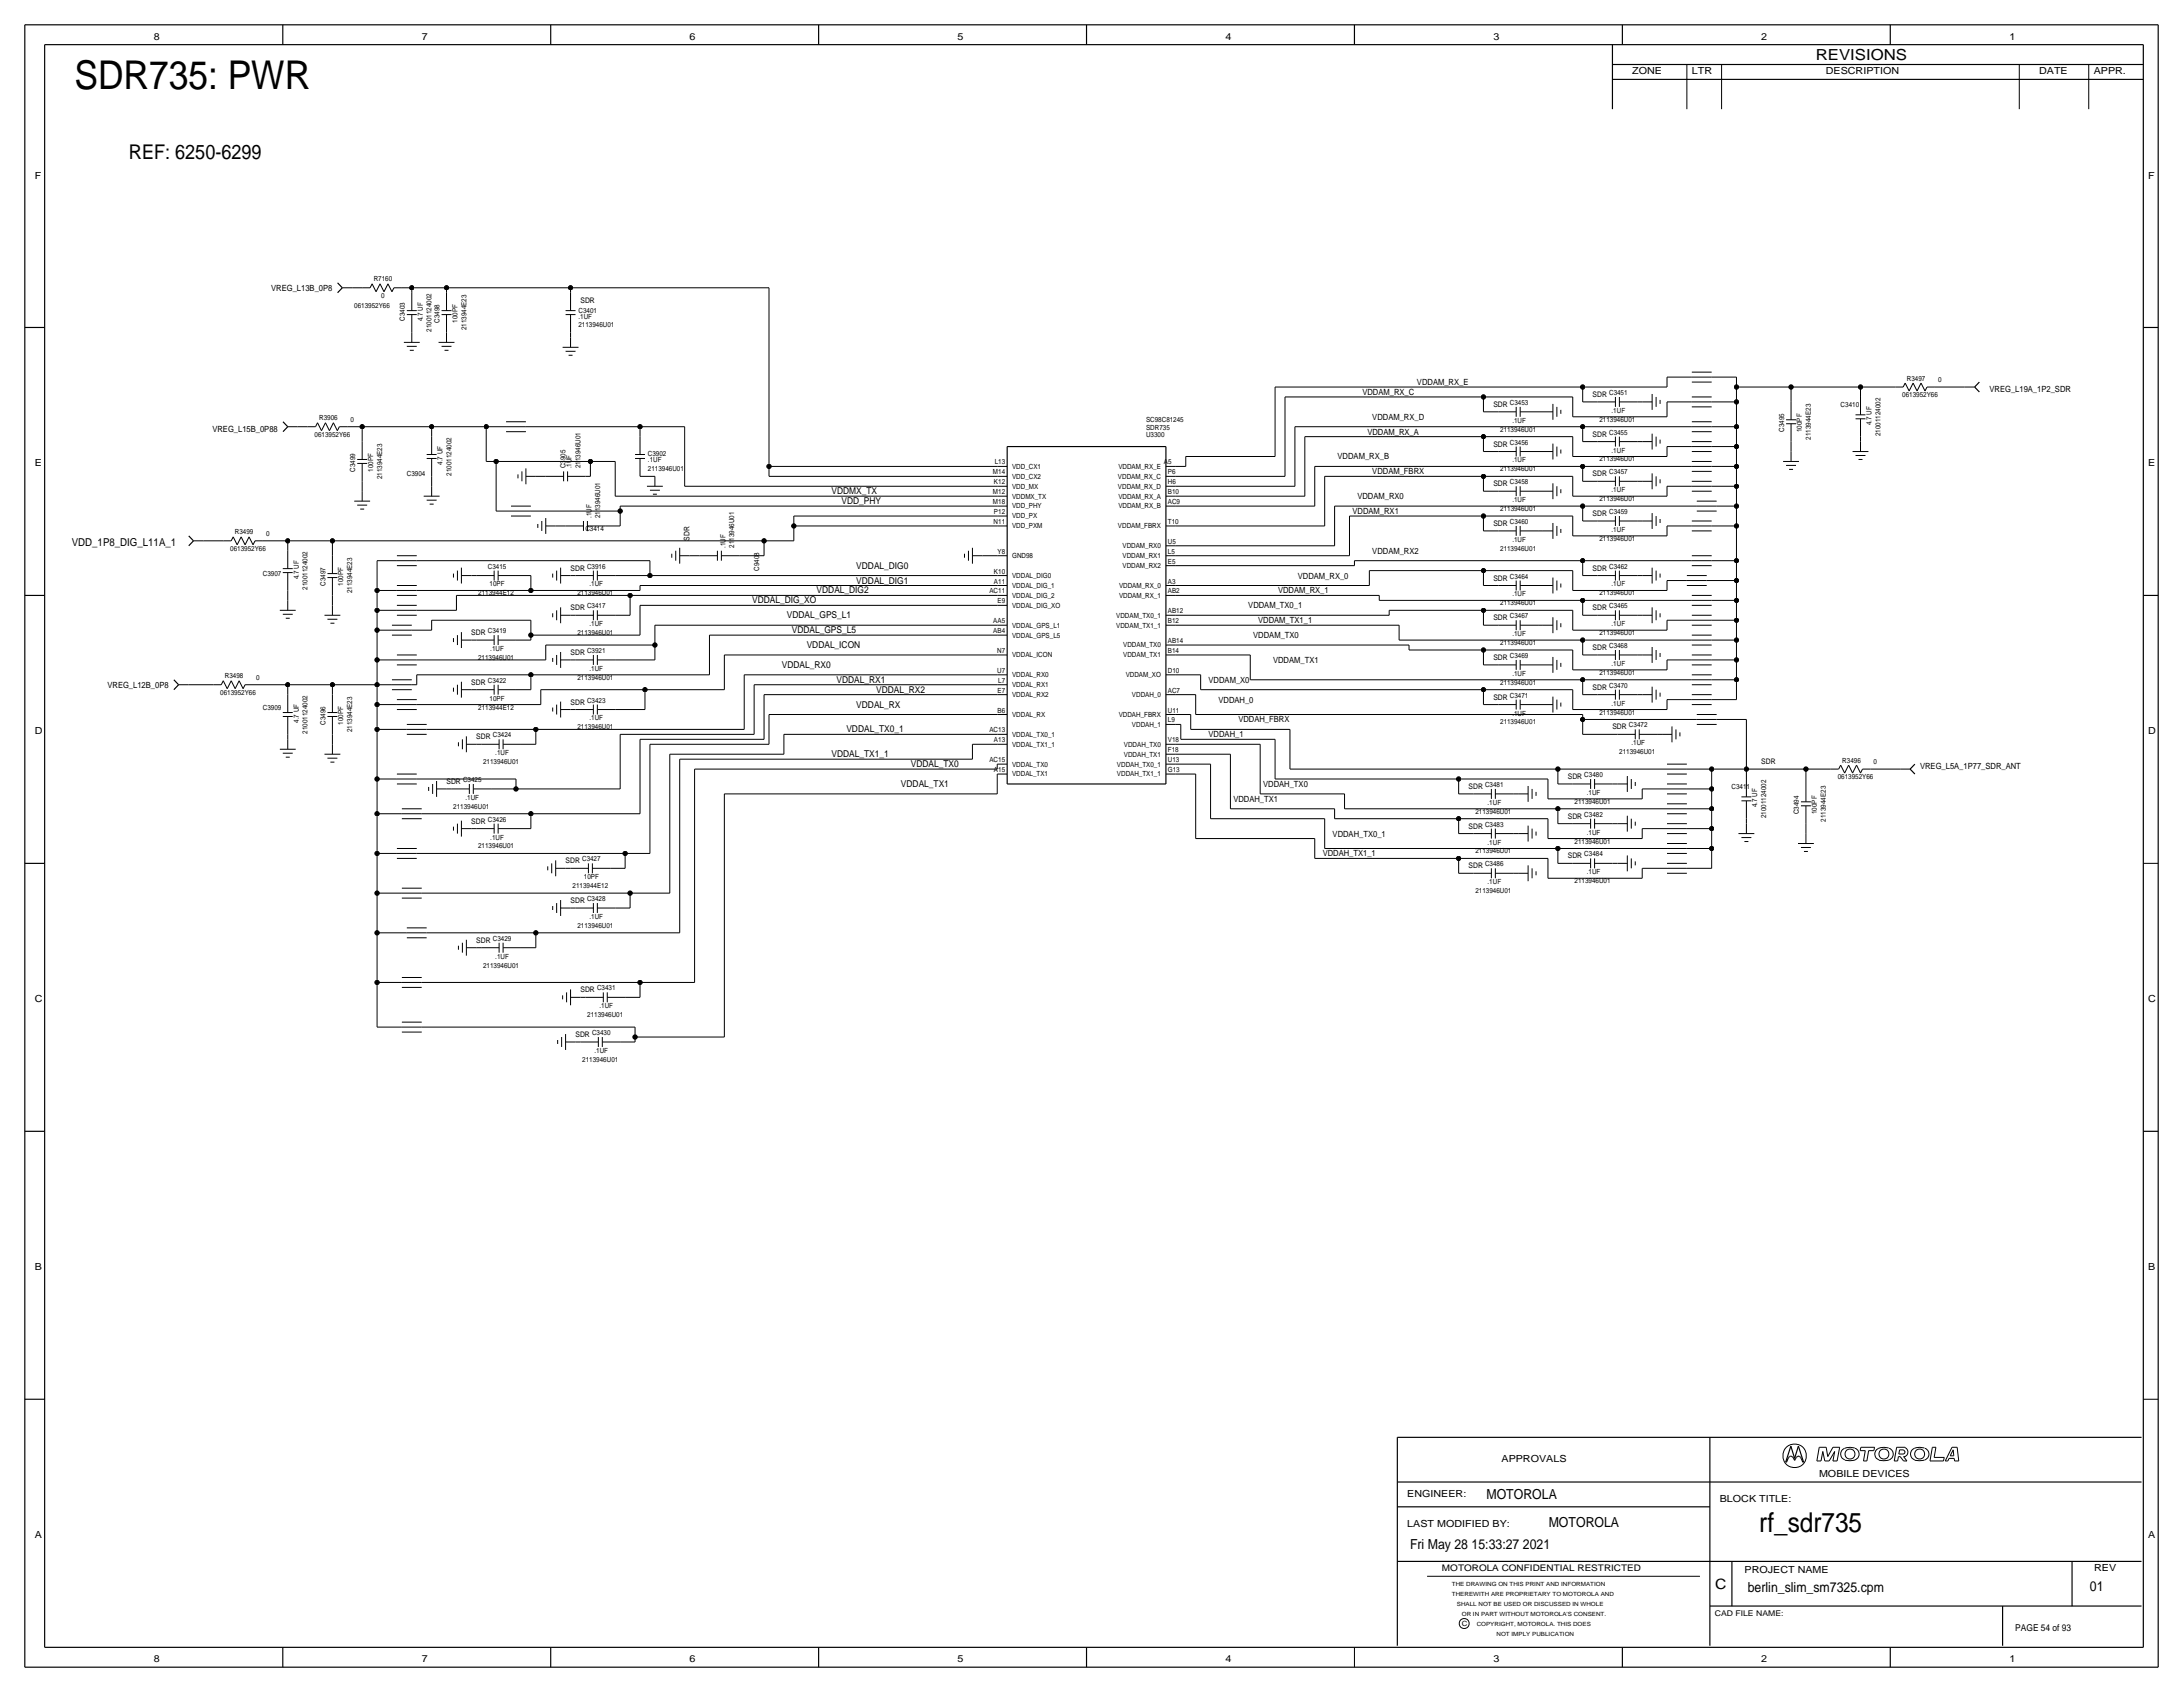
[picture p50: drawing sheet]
<svg xmlns="http://www.w3.org/2000/svg" width="559mm" height="433mm" viewBox="0 0 559 433" stroke-linecap="round" stroke-linejoin="round" font-family="sans-serif">
<defs><g id="words">
<text font-size="10.1" x="19" y="22.9">SDR735: PWR</text>
<text font-size="7" x="450.3" y="392">rf_sdr735</text>
<text font-size="5.2" x="33" y="40.6">REF: 6250-6299</text>
<text font-size="3.9" x="464.8" y="15.2">REVISIONS</text>
<text font-size="3.7" x="439.1" y="406.6">C</text>
<g font-size="3.5">
<text x="380.5" y="383.7">MOTOROLA</text>
<text x="396.4" y="390.8">MOTOROLA</text>
<text x="360.9" y="396.4">Fri May 28 15:33:27 2021</text>
<text x="447.4" y="407.5">berlin_slim_sm7325.cpm</text>
<text x="535" y="407.2">01</text>
</g>
<text font-size="2.8" x="18.4" y="139.7">VDD_1P8_DIG_L11A_1</text>
<g font-size="2.5">
<text x="39.4" y="10.2">8</text>
<text x="107.9" y="10.2">7</text>
<text x="176.5" y="10.2">6</text>
<text x="245.1" y="10.2">5</text>
<text x="313.7" y="10.2">4</text>
<text x="382.3" y="10.2">3</text>
<text x="450.9" y="10.2">2</text>
<text x="514.4" y="10.2">1</text>
<text x="417.8" y="19.1">ZONE</text>
<text x="433.1" y="19.1">LTR</text>
<text x="467.4" y="19.1">DESCRIPTION</text>
<text x="522" y="19.1">DATE</text>
<text x="535.9" y="19.1">APPR.</text>
<text x="8.9" y="45.7">F</text>
<text x="549.9" y="45.7">F</text>
<text x="8.9" y="119.4">E</text>
<text x="549.9" y="119.4">E</text>
<text x="8.9" y="188">D</text>
<text x="549.9" y="188">D</text>
<text x="8.9" y="256.5">C</text>
<text x="549.9" y="256.5">C</text>
<text x="8.9" y="325.1">B</text>
<text x="549.9" y="325.1">B</text>
<text x="384.4" y="374.2">APPROVALS</text>
<text x="360.2" y="383.1">ENGINEER:</text>
<text x="465.6" y="378.1">MOBILE DEVICES</text>
<text x="440.2" y="384.4">BLOCK TITLE:</text>
<text x="8.9" y="393.7">A</text>
<text x="360.2" y="390.8">LAST MODIFIED BY:</text>
<text x="549.9" y="393.7">A</text>
<text x="446.6" y="402.5">PROJECT NAME</text>
<text x="536" y="402.2">REV</text>
<text x="39.4" y="425.5">8</text>
<text x="108" y="425.5">7</text>
<text x="176.5" y="425.5">6</text>
<text x="245.1" y="425.5">5</text>
<text x="313.7" y="425.5">4</text>
<text x="382.3" y="425.5">3</text>
<text x="450.9" y="425.5">2</text>
<text x="514.4" y="425.5">1</text>
</g>
<g font-size="2.4">
<text x="212.9" y="126.5">VDDMX_TX</text>
<text x="215.4" y="129">VDD_PHY</text>
<text x="219.2" y="145.5">VDDAL_DIG0</text>
<text x="219.2" y="149.4">VDDAL_DIG1</text>
<text x="192.5" y="154.4">VDDAL_DIG_XO</text>
<text x="209" y="151.9">VDDAL_DIG2</text>
<text x="201.4" y="158.2">VDDAL_GPS_L1</text>
<text x="202.7" y="162.1">VDDAL_GPS_L5</text>
<text x="206.5" y="165.9">VDDAL_ICON</text>
<text x="200.2" y="170.9">VDDAL_RX0</text>
<text x="214.1" y="174.8">VDDAL_RX1</text>
<text x="224.3" y="177.3">VDDAL_RX2</text>
<text x="219.2" y="181.1">VDDAL_RX</text>
<text x="216.7" y="187.5">VDDAL_TX0_1</text>
<text x="212.9" y="193.8">VDDAL_TX1_1</text>
<text x="233.2" y="196.3">VDDAL_TX0</text>
<text x="230.6" y="201.4">VDDAL_TX1</text>
<text x="515.9" y="417.6">PAGE 54 of 93</text>
</g>
<text font-size="2.3" x="369.1" y="402.2">MOTOROLA CONFIDENTIAL RESTRICTED</text>
<g font-size="2.2">
<text x="69.4" y="74.4">VREG_L13B_0P8</text>
<text x="348.7" y="101.1">VDDAM_RX_C</text>
<text x="362.7" y="98.6">VDDAM_RX_E</text>
<text x="509.3" y="100.3">VREG_L19A_1P2_SDR</text>
<text x="351.3" y="107.4">VDDAM_RX_D</text>
<text x="54.4" y="110.5">VREG_L15B_0P88</text>
<text x="350" y="111.3">VDDAM_RX_A</text>
<text x="342.4" y="117.6">VDDAM_RX_B</text>
<text x="351.3" y="121.4">VDDAM_FBRX</text>
<text x="346.2" y="131.6">VDDAM_RX1</text>
<text x="347.5" y="127.8">VDDAM_RX0</text>
<text x="351.3" y="141.7">VDDAM_RX2</text>
<text x="332.2" y="148.1">VDDAM_RX_0</text>
<text x="319.5" y="155.7">VDDAM_TX0_1</text>
<text x="327.2" y="151.9">VDDAM_RX_1</text>
<text x="322.1" y="159.5">VDDAM_TX1_1</text>
<text x="320.8" y="163.3">VDDAM_TX0</text>
<text x="325.9" y="169.7">VDDAM_TX1</text>
<text x="27.5" y="176">VREG_L12B_0P8</text>
<text x="309.4" y="174.8">VDDAM_X0</text>
<text x="311.9" y="179.8">VDDAH_0</text>
<text x="317" y="184.9">VDDAH_FBRX</text>
<text x="309.4" y="188.7">VDDAH_1</text>
<text x="491.5" y="196.8">VREG_L5A_1P77_SDR_ANT</text>
<text x="323.3" y="201.4">VDDAH_TX0</text>
<text x="315.7" y="205.2">VDDAH_TX1</text>
<text x="341.1" y="214.1">VDDAH_TX0_1</text>
<text x="338.6" y="219.2">VDDAH_TX1_1</text>
</g>
<g font-size="2">
<text x="148.6" y="77.5">SDR</text>
<text x="407.7" y="101.6">SDR</text>
<text x="382.3" y="104.1">SDR</text>
<text x="407.7" y="111.8">SDR</text>
<text x="382.3" y="114.3">SDR</text>
<text x="382.3" y="124.5">SDR</text>
<text x="407.7" y="121.9">SDR</text>
<text x="382.3" y="134.6">SDR</text>
<text x="407.7" y="132.1">SDR</text>
<text x="176.5" y="138.4" transform="rotate(-90 176.5 138.4)">SDR</text>
<text x="146" y="146.1">SDR</text>
<text x="382.3" y="148.6">SDR</text>
<text x="407.7" y="146.1">SDR</text>
<text x="146" y="156.2">SDR</text>
<text x="382.3" y="158.8">SDR</text>
<text x="407.7" y="156.2">SDR</text>
<text x="120.6" y="162.6">SDR</text>
<text x="146" y="167.6">SDR</text>
<text x="407.7" y="166.4">SDR</text>
<text x="382.3" y="168.9">SDR</text>
<text x="120.6" y="175.3">SDR</text>
<text x="382.3" y="179.1">SDR</text>
<text x="407.7" y="176.5">SDR</text>
<text x="146" y="180.3">SDR</text>
<text x="121.9" y="189.2">SDR</text>
<text x="412.7" y="186.7">SDR</text>
<text x="450.8" y="195.6">SDR</text>
<text x="114.3" y="200.7">SDR</text>
<text x="375.9" y="201.9">SDR</text>
<text x="401.3" y="199.4">SDR</text>
<text x="401.3" y="209.6">SDR</text>
<text x="120.6" y="210.8">SDR</text>
<text x="375.9" y="212.1">SDR</text>
<text x="144.8" y="221">SDR</text>
<text x="401.3" y="219.7">SDR</text>
<text x="375.9" y="222.2">SDR</text>
<text x="146" y="231.1">SDR</text>
<text x="121.9" y="241.3">SDR</text>
<text x="148.6" y="254">SDR</text>
<text x="147.3" y="265.4">SDR</text>
<text x="439" y="413.6">CAD FILE NAME:</text>
</g>
<g font-size="1.8">
<text x="95.7" y="72">R7160</text>
<text x="97.6" y="76.3">0</text>
<text x="90.7" y="78.7">0613952Y66</text>
<text x="103.6" y="82.1" transform="rotate(-90 103.6 82.1)">C3403</text>
<text x="108.2" y="82.2" transform="rotate(-90 108.2 82.2)">4.7 UF</text>
<text x="112.5" y="82.6" transform="rotate(-90 112.5 82.6)">C3498</text>
<text x="117.1" y="82.6" transform="rotate(-90 117.1 82.6)">100PF</text>
<text x="148.1" y="83.8">2113946U01</text>
<text x="148.1" y="81.5">.1UF</text>
<text x="148.1" y="80">C3401</text>
<text x="110.5" y="84.9" transform="rotate(-90 110.5 84.9)">21001124002</text>
<text x="119.4" y="84.6" transform="rotate(-90 119.4 84.6)">2113944E23</text>
<text x="411.9" y="101.1">C3451</text>
<text x="486.9" y="101.6">0613952Y66</text>
<text x="488.1" y="97.4">R3497</text>
<text x="496.1" y="97.8">0</text>
<text x="81.7" y="107.6">R3906</text>
<text x="89.7" y="107.9">0</text>
<text x="386.5" y="103.6">C3453</text>
<text x="409.4" y="107.9">2113946U01</text>
<text x="412.5" y="105.7">.1UF</text>
<text x="471.2" y="104.1">C3410</text>
<text x="80.5" y="111.8">0613952Y66</text>
<text x="293.4" y="111.8">U3300</text>
<text x="293.4" y="108.1">SC98C81245</text>
<text x="293.4" y="109.9">SDR735</text>
<text x="384" y="110.5">2113946U01</text>
<text x="386.5" y="113.8">C3456</text>
<text x="387.1" y="108.2">.1UF</text>
<text x="411.9" y="111.3">C3455</text>
<text x="456.7" y="110.6" transform="rotate(-90 456.7 110.6)">C3495</text>
<text x="461.3" y="110.6" transform="rotate(-90 461.3 110.6)">100PF</text>
<text x="463.5" y="112.5" transform="rotate(-90 463.5 112.5)">2113944E23</text>
<text x="479" y="108.8" transform="rotate(-90 479 108.8)">4.7 UF</text>
<text x="481.3" y="111.6" transform="rotate(-90 481.3 111.6)">21001124002</text>
<text x="113.3" y="119" transform="rotate(-90 113.3 119)">4.7 UF</text>
<text x="144.8" y="119.9" transform="rotate(-90 144.8 119.9)">C3905</text>
<text x="146.3" y="119.9" transform="rotate(-90 146.3 119.9)">.1UF</text>
<text x="148.6" y="119.9" transform="rotate(-90 148.6 119.9)">2113946U01</text>
<text x="165.9" y="118.4">.1UF</text>
<text x="165.9" y="116.8">C3902</text>
<text x="254.6" y="118.9">L13</text>
<text x="259.1" y="120">VDD_CX1</text>
<text x="286.3" y="120">VDDAM_RX_E</text>
<text x="297.9" y="118.9">A5</text>
<text x="387.1" y="118.4">.1UF</text>
<text x="409.4" y="118.1">2113946U01</text>
<text x="412.5" y="115.8">.1UF</text>
<text x="90.9" y="120.7" transform="rotate(-90 90.9 120.7)">C3499</text>
<text x="95.5" y="120.7" transform="rotate(-90 95.5 120.7)">100PF</text>
<text x="97.8" y="122.7" transform="rotate(-90 97.8 122.7)">2113944E23</text>
<text x="104.1" y="121.9">C3904</text>
<text x="115.6" y="121.8" transform="rotate(-90 115.6 121.8)">21001124002</text>
<text x="165.9" y="120.6">2113946U01</text>
<text x="254.2" y="121.4">M14</text>
<text x="254.4" y="123.9">K12</text>
<text x="259.1" y="125.1">VDD_MX</text>
<text x="259.1" y="122.5">VDD_CX2</text>
<text x="286.2" y="125.1">VDDAM_RX_D</text>
<text x="286.2" y="122.5">VDDAM_RX_C</text>
<text x="299" y="124">H6</text>
<text x="299" y="121.4">P6</text>
<text x="384" y="120.7">2113946U01</text>
<text x="386.5" y="124">C3458</text>
<text x="411.9" y="121.4">C3457</text>
<text x="412.5" y="126">.1UF</text>
<text x="254.2" y="126.5">M12</text>
<text x="254.2" y="129">M18</text>
<text x="254.4" y="131.6">P12</text>
<text x="259.1" y="130.2">VDD_PHY</text>
<text x="259.1" y="127.6">VDDMX_TX</text>
<text x="286.3" y="130.2">VDDAM_RX_B</text>
<text x="286.3" y="127.6">VDDAM_RX_A</text>
<text x="299" y="129">AC9</text>
<text x="299" y="126.5">B10</text>
<text x="384" y="130.8">2113946U01</text>
<text x="387.1" y="128.5">.1UF</text>
<text x="409.4" y="128.3">2113946U01</text>
<text x="411.9" y="131.6">C3459</text>
<text x="60.1" y="136.8">R3499</text>
<text x="68.1" y="137.2">0</text>
<text x="149.9" y="135.9">C3414</text>
<text x="151.4" y="132.6" transform="rotate(-90 151.4 132.6)">.1UF</text>
<text x="153.7" y="132.6" transform="rotate(-90 153.7 132.6)">2113946U01</text>
<text x="254.3" y="134.1">N11</text>
<text x="259.1" y="135.2">VDD_PXM</text>
<text x="259.1" y="132.7">VDD_PX</text>
<text x="286.2" y="135.2">VDDAM_FBRX</text>
<text x="299" y="134.1">T10</text>
<text x="386.5" y="134.1">C3460</text>
<text x="412.5" y="136.1">.1UF</text>
<text x="58.9" y="141">0613952Y66</text>
<text x="185.7" y="140.2" transform="rotate(-90 185.7 140.2)">.1UF</text>
<text x="188" y="140.2" transform="rotate(-90 188 140.2)">2113946U01</text>
<text x="255.3" y="141.7">Y8</text>
<text x="259.1" y="142.9">GND98</text>
<text x="287.3" y="140.3">VDDAM_RX0</text>
<text x="287.3" y="142.9">VDDAM_RX1</text>
<text x="299" y="141.7">L5</text>
<text x="299" y="139.2">U5</text>
<text x="384" y="141">2113946U01</text>
<text x="387.1" y="138.7">.1UF</text>
<text x="409.4" y="138.4">2113946U01</text>
<text x="67.3" y="147.3">C3907</text>
<text x="76.5" y="148.2" transform="rotate(-90 76.5 148.2)">4.7 UF</text>
<text x="83.3" y="149.9" transform="rotate(-90 83.3 149.9)">C3497</text>
<text x="87.9" y="149.9" transform="rotate(-90 87.9 149.9)">100PF</text>
<text x="124.9" y="145.5">C3415</text>
<text x="150.3" y="145.5">C3916</text>
<text x="194.3" y="146" transform="rotate(-90 194.3 146)">C9408</text>
<text x="254.4" y="149.3">A11</text>
<text x="254.4" y="146.8">K10</text>
<text x="259.1" y="147.9">VDDAL_DIG0</text>
<text x="287.3" y="145.4">VDDAM_RX2</text>
<text x="299" y="149.4">A3</text>
<text x="299" y="144.3">E5</text>
<text x="386.5" y="148.1">C3464</text>
<text x="411.9" y="145.5">C3462</text>
<text x="78.7" y="151" transform="rotate(-90 78.7 151)">21001124002</text>
<text x="90.2" y="151.9" transform="rotate(-90 90.2 151.9)">2113944E23</text>
<text x="122.4" y="152.4">2113944E12</text>
<text x="125.3" y="150.1">10PF</text>
<text x="147.8" y="152.4">2113946U01</text>
<text x="150.3" y="155.7">C3417</text>
<text x="150.9" y="150.1">.1UF</text>
<text x="253.3" y="151.9">AC11</text>
<text x="255.3" y="154.4">E9</text>
<text x="259.1" y="150.5">VDDAL_DIG_1</text>
<text x="259.1" y="153">VDDAL_DIG_2</text>
<text x="259.1" y="155.6">VDDAL_DIG_XO</text>
<text x="286.4" y="153">VDDAM_RX_1</text>
<text x="286.4" y="150.5">VDDAM_RX_0</text>
<text x="299" y="151.9">AB2</text>
<text x="384" y="154.9">2113946U01</text>
<text x="387.1" y="152.7">.1UF</text>
<text x="409.4" y="152.4">2113946U01</text>
<text x="411.9" y="155.7">C3465</text>
<text x="412.5" y="150.1">.1UF</text>
<text x="150.9" y="160.3">.1UF</text>
<text x="254.3" y="159.5">AA5</text>
<text x="259.1" y="160.6">VDDAL_GPS_L1</text>
<text x="285.7" y="160.6">VDDAM_TX1_1</text>
<text x="285.7" y="158.1">VDDAM_TX0_1</text>
<text x="299" y="159.5">B12</text>
<text x="299" y="157">AB12</text>
<text x="386.5" y="158.2">C3467</text>
<text x="412.5" y="160.3">.1UF</text>
<text x="124.9" y="162.1">C3419</text>
<text x="125.5" y="166.6">.1UF</text>
<text x="147.8" y="162.6">2113946U01</text>
<text x="150.3" y="167.1">C3921</text>
<text x="254.3" y="162.1">AB4</text>
<text x="255.2" y="167.1">N7</text>
<text x="259.1" y="163.2">VDDAL_GPS_L5</text>
<text x="287.5" y="165.7">VDDAM_TX0</text>
<text x="299" y="167.1">B14</text>
<text x="299" y="164.6">AB14</text>
<text x="384" y="165.1">2113946U01</text>
<text x="387.1" y="162.8">.1UF</text>
<text x="409.4" y="162.6">2113946U01</text>
<text x="411.9" y="165.9">C3468</text>
<text x="57.6" y="173.6">R3498</text>
<text x="65.6" y="174">0</text>
<text x="122.4" y="168.9">2113946U01</text>
<text x="147.8" y="174">2113946U01</text>
<text x="150.9" y="171.7">.1UF</text>
<text x="255.2" y="172.2">U7</text>
<text x="259.1" y="168.3">VDDAL_ICON</text>
<text x="259.1" y="173.3">VDDAL_RX0</text>
<text x="287.5" y="168.2">VDDAM_TX1</text>
<text x="288.1" y="173.3">VDDAM_XO</text>
<text x="299" y="172.2">D10</text>
<text x="386.5" y="168.4">C3469</text>
<text x="387.1" y="173">.1UF</text>
<text x="409.4" y="172.7">2113946U01</text>
<text x="412.5" y="170.4">.1UF</text>
<text x="56.4" y="177.8">0613952Y66</text>
<text x="124.9" y="174.8">C3422</text>
<text x="125.3" y="179.3">10PF</text>
<text x="150.3" y="179.8">C3423</text>
<text x="255.3" y="177.3">E7</text>
<text x="255.5" y="174.7">L7</text>
<text x="259.1" y="178.4">VDDAL_RX2</text>
<text x="259.1" y="175.9">VDDAL_RX1</text>
<text x="289.8" y="178.4">VDDAH_0</text>
<text x="299" y="177.3">AC7</text>
<text x="384" y="175.3">2113946U01</text>
<text x="386.5" y="178.6">C3471</text>
<text x="411.9" y="176">C3470</text>
<text x="67.3" y="181.6">C3909</text>
<text x="76.5" y="185" transform="rotate(-90 76.5 185)">4.7 UF</text>
<text x="83.3" y="185.5" transform="rotate(-90 83.3 185.5)">C3496</text>
<text x="87.9" y="185.5" transform="rotate(-90 87.9 185.5)">100PF</text>
<text x="122.4" y="181.6">2113944E12</text>
<text x="150.9" y="184.4">.1UF</text>
<text x="255.3" y="182.4">B6</text>
<text x="259.1" y="183.5">VDDAL_RX</text>
<text x="286.4" y="183.5">VDDAH_FBRX</text>
<text x="299" y="182.4">U11</text>
<text x="299" y="184.9">L9</text>
<text x="384" y="185.4">2113946U01</text>
<text x="387.1" y="183.1">.1UF</text>
<text x="409.4" y="182.9">2113946U01</text>
<text x="412.5" y="180.6">.1UF</text>
<text x="78.7" y="187.8" transform="rotate(-90 78.7 187.8)">21001124002</text>
<text x="90.2" y="187.4" transform="rotate(-90 90.2 187.4)">2113944E23</text>
<text x="126.2" y="188.7">C3424</text>
<text x="147.8" y="186.7">2113946U01</text>
<text x="253.3" y="187.5">AC13</text>
<text x="254.4" y="190">A13</text>
<text x="259.1" y="191.1">VDDAL_TX1_1</text>
<text x="259.1" y="188.6">VDDAL_TX0_1</text>
<text x="287.7" y="191.1">VDDAH_TX0</text>
<text x="289.8" y="186">VDDAH_1</text>
<text x="299" y="190">V18</text>
<text x="417" y="186.2">C3472</text>
<text x="417.6" y="190.8">.1UF</text>
<text x="123.7" y="195.6">2113946U01</text>
<text x="126.8" y="193.3">.1UF</text>
<text x="253.3" y="195.1">AC15</text>
<text x="254.4" y="197.6">A15</text>
<text x="259.1" y="196.2">VDDAL_TX0</text>
<text x="285.9" y="196.2">VDDAH_TX0_1</text>
<text x="287.7" y="193.6">VDDAH_TX1</text>
<text x="299" y="197.6">G13</text>
<text x="299" y="192.5">F18</text>
<text x="299" y="195.1">U13</text>
<text x="414.5" y="193">2113946U01</text>
<text x="471.6" y="195.2">R3496</text>
<text x="479.6" y="195.6">0</text>
<text x="118.5" y="200.2">C3425</text>
<text x="259.1" y="198.7">VDDAL_TX1</text>
<text x="285.9" y="198.7">VDDAH_TX1_1</text>
<text x="380.2" y="201.4">C3481</text>
<text x="405.6" y="198.9">C3480</text>
<text x="406.2" y="203.5">.1UF</text>
<text x="443.2" y="201.9">C3411</text>
<text x="470.4" y="199.4">0613952Y66</text>
<text x="116" y="207">2113946U01</text>
<text x="119.2" y="204.7">.1UF</text>
<text x="377.7" y="208.3">2113946U01</text>
<text x="380.8" y="206">.1UF</text>
<text x="403.1" y="205.7">2113946U01</text>
<text x="405.6" y="209">C3482</text>
<text x="449.8" y="206.6" transform="rotate(-90 449.8 206.6)">4.7 UF</text>
<text x="452.1" y="209.4" transform="rotate(-90 452.1 209.4)">21001124002</text>
<text x="460.5" y="208.4" transform="rotate(-90 460.5 208.4)">C3494</text>
<text x="465.1" y="208.4" transform="rotate(-90 465.1 208.4)">100PF</text>
<text x="124.9" y="210.3">C3426</text>
<text x="125.5" y="214.9">.1UF</text>
<text x="380.2" y="211.6">C3483</text>
<text x="403.1" y="215.9">2113946U01</text>
<text x="406.2" y="213.6">.1UF</text>
<text x="467.4" y="210.3" transform="rotate(-90 467.4 210.3)">2113944E23</text>
<text x="122.4" y="217.2">2113946U01</text>
<text x="149" y="220.5">C3427</text>
<text x="377.7" y="218.4">2113946U01</text>
<text x="380.2" y="221.7">C3486</text>
<text x="380.8" y="216.2">.1UF</text>
<text x="405.6" y="219.2">C3484</text>
<text x="146.6" y="227.3">2113944E12</text>
<text x="149.5" y="225">10PF</text>
<text x="380.8" y="226.3">.1UF</text>
<text x="403.1" y="226.1">2113946U01</text>
<text x="406.2" y="223.8">.1UF</text>
<text x="150.3" y="230.6">C3428</text>
<text x="377.7" y="228.6">2113946U01</text>
<text x="147.8" y="237.5">2113946U01</text>
<text x="150.9" y="235.2">.1UF</text>
<text x="126.2" y="240.8">C3429</text>
<text x="126.8" y="245.4">.1UF</text>
<text x="123.7" y="247.7">2113946U01</text>
<text x="152.8" y="253.5">C3431</text>
<text x="150.3" y="260.4">2113946U01</text>
<text x="153.5" y="258.1">.1UF</text>
<text x="151.6" y="264.9">C3430</text>
<text x="152.2" y="269.5">.1UF</text>
<text x="149.1" y="271.8">2113946U01</text>
<text x="374.2" y="416.2">C</text>
</g>
<g font-size="1.5">
<text x="371.7" y="406">THE DRAWING ON THIS PRINT AND INFORMATION</text>
<text x="371.7" y="408.5">THEREWITH ARE PROPRIETARY TO MOTOROLA AND</text>
<text x="372.9" y="411.1">SHALL NOT BE USED OR DISCUSSED IN WHOLE</text>
<text x="374.2" y="413.6">OR IN PART WITHOUT MOTOROLA'S CONSENT.</text>
<text x="378" y="416.2">COPYRIGHT, MOTOROLA. THIS DOES</text>
<text x="383.1" y="418.7">NOT IMPLY PUBLICATION</text>
</g>
</g></defs>
<g fill="none" stroke="#000" stroke-width=".26">
<path d="M431.8 16.5v11.4zM440.7 16.5v11.4zM516.9 16.5v11.4zM534.7 16.5v11.4zM87.6 73.7h2.6zM90.2 73.7h2.5zM92.7 73.7h2zM95.2 72.6l-.5 1.1zM95.3 72.6l1 2.1zM97.3 72.6l-1 2.1zM97.3 72.6l1 2.1zM99.3 72.6l1 2.1z"/>
<path d="M99.3 72.6l-1 2.1zM100.8 73.7l-.5 1zM100.8 73.7h2.1zM102.9 73.7h2.5zM104.1 79.5h2.6zM105.4 73.7v1.2zM105.4 74.9v4.6zM105.4 73.7h8.9zM113 79.5h2.6zM114.3 73.7h31.7zM114.3 73.7v1.2zM114.3 74.9v4.6z"/>
<path d="M144.8 79.5h2.5zM146 73.7v1.2zM146 74.9v4.6zM146.1 73.7h50.7zM196.8 73.7v45.7zM103.4 87.6h4zM104.1 88.6h2.6zM104.1 80.5h2.6zM104.9 89.7h1zM105.4 80.5v4.6zM105.4 85.1v2.5zM112.3 87.6h4z"/>
<path d="M113 88.6h2.6zM113 80.5h2.6zM113.8 89.7h1zM114.3 85.1v2.5zM114.3 80.5v4.6zM144 88.9h4.1zM144.8 80.5h2.5zM144.8 89.9h2.5zM145.5 90.9h1.1zM146 85.1v1.3zM146 80.5v4.6zM146 86.4v2.5z"/>
<path d="M326.4 99.1v17.7zM326.4 99.1h78.7zM405.1 99.1h21.6zM405.1 99.1v3.8zM426.7 96.5h6.4zM426.7 96.5v2.6zM433.1 96.5h5zM433.1 95.2h5zM433.1 97.8h5zM438.1 96.5h6.4zM444.5 99.1h14zM444.5 96.5v2.6z"/>
<path d="M444.5 99.1v3.8zM458.5 99.1v3.8zM458.5 99.1h17.7zM476.2 99.1h8.9zM476.2 99.1v2.5zM485.1 99.1h2.1zM487.7 98l-.5 1.1zM487.7 98l1 2.1zM489.7 98l-1 2.1zM489.7 98l1 2.1zM491.7 98l-1 2.1zM491.7 98l1.1 2.1z"/>
<path d="M493.3 99.1h2zM493.3 99.1l-.5 1zM495.3 99.1h7.6zM502.9 99.1h2.6zM73.7 109.2h2.5zM76.2 109.2h2.5zM78.7 109.2h2.1zM81.3 108.2l-.5 1zM81.3 108.2l1 2zM83.3 108.2l-1 2zM83.3 108.2l1 2zM85.3 108.2l-1 2z"/>
<path d="M85.3 108.2l1.1 2zM86.9 109.2l-.5 1zM86.9 109.2h2zM88.9 109.2h3.8zM91.4 118.6h2.6zM91.4 117.6h2.6zM92.7 109.2h17.8zM92.7 109.2v3.8zM92.7 113v4.6zM92.7 118.6v4.6zM109.2 116.3h2.6zM109.2 117.3h2.6z"/>
<path d="M110.5 109.2h14zM110.5 109.2v2.6zM110.5 117.3v4.6zM110.5 111.8v4.5zM124.5 118.1h2.5zM124.5 109.2v8.9zM124.5 109.2h5zM127 118.1h24.1zM127 118.1v12.7zM129.5 109.2h5.1zM129.5 107.9h5.1zM129.5 110.5h5.1z"/>
<path d="M134.6 109.2h29.2zM134.6 119.9v4.1zM151.1 118.1h6.4zM151.1 118.1v3.8zM157.5 118.1v8.9zM162.6 117.3h2.5zM162.6 116.3h2.5zM163.8 109.2h11.5zM163.8 109.2v2.6zM163.8 117.3v4.6zM163.8 111.8v4.5zM175.3 109.2v15.3z"/>
<path d="M196.8 119.4h58.5zM196.8 119.4v2.5zM255.3 119.4h2.5zM298.5 119.4h2.5zM301 119.4h2.5zM303.5 116.8h22.9zM303.5 116.8v2.6zM328.9 101.6h50.8zM328.9 101.6v20.3zM331.5 109.2h73.6zM331.5 109.2v15.3zM334 111.8h45.7z"/>
<path d="M334 111.8v15.2zM336.5 119.4h68.6zM336.5 119.4v10.1zM379.7 105.4h3.8zM379.7 115.6h3.8zM379.7 101.6h22.9zM379.7 101.6v3.8zM379.7 111.8h22.9zM379.7 111.8v3.8zM383.5 105.4h4.6zM383.5 115.6h4.6zM388.1 104.1v2.6z"/>
<path d="M388.1 114.3v2.5zM389.1 105.4h4.6zM389.1 104.1v2.6zM389.1 115.6h4.6zM389.1 114.3v2.5zM393.7 105.4h1.3zM393.7 115.6h1.3zM395 115.6h2.5zM395 105.4h2.5zM397.5 113.5v4.1zM397.5 103.4v4zM398.5 114.3v2.5z"/>
<path d="M398.5 104.1v2.6zM399.5 115.1v1zM399.5 104.9v1zM402.6 106.7h24.1zM402.6 101.6v5.1zM402.6 116.8h24.1zM402.6 111.8v5zM405.1 102.9h3.8zM405.1 113h3.8zM405.1 119.4h28zM405.1 119.4v3.8zM405.1 109.2h28z"/>
<path d="M405.1 109.2v3.8zM408.9 113h4.6zM408.9 102.9h4.6zM413.5 111.8v2.5zM413.5 101.6v2.5zM414.5 113h4.6zM414.5 111.8v2.5zM414.5 102.9h4.6zM414.5 101.6v2.5zM419.1 102.9h1.3zM419.1 113h1.3zM420.4 113h2.5z"/>
<path d="M420.4 102.9h2.5zM422.9 111v4.1zM422.9 100.8v4.1zM423.9 111.8v2.5zM423.9 101.6v2.5zM424.9 112.5v1zM424.9 102.4v1zM426.7 102.9h6.4zM426.7 102.9v3.8zM426.7 114.3h6.4zM426.7 114.3v2.5zM433.1 109.2h5z"/>
<path d="M433.1 107.9h5zM433.1 110.5h5zM433.1 102.9h5zM433.1 101.6h5zM433.1 104.1h5zM433.1 119.4h5zM433.1 118.1h5zM433.1 114.3h5zM433.1 113h5zM433.1 115.6h5zM438.1 102.9h6.4zM438.1 109.2h6.4z"/>
<path d="M438.1 114.3h6.4zM438.1 119.4h6.4zM444.5 102.9v6.3zM444.5 109.2v5.1zM444.5 114.3v5.1zM444.5 119.4v5.1zM456.4 118.1h4.1zM457.2 119.1h2.5zM457.2 108.5h2.5zM457.2 107.4h2.5zM458.5 113v2.6zM458.5 115.6v2.5z"/>
<path d="M458.5 102.9v4.5zM458.5 108.5v4.5zM474.2 115.6h4.1zM475 106.2h2.5zM475 116.6h2.5zM475 107.2h2.5zM475.7 117.6h1.1zM476.2 111.8v1.2zM476.2 107.2v4.6zM476.2 101.6v4.6zM476.2 113v2.6zM49.5 138.4h2.6z"/>
<path d="M52.1 138.4h5.1zM57.1 138.4h2.1zM59.7 137.4l-.5 1zM59.7 137.4l1 2zM61.7 137.4l-1 2zM61.7 137.4l1 2zM63.8 137.4l-1.1 2zM63.8 137.4l1 2zM65.3 138.4h2zM65.3 138.4l-.5 1zM67.3 138.4h6.4zM73.7 138.4h11.4z"/>
<path d="M73.7 138.4v2.6zM85.1 138.4h110.5zM85.1 138.4v3.8zM90.7 128.3h4zM91.4 129.3h2.6zM92.2 130.3h1zM92.7 123.2v2.5zM92.7 125.7v2.6zM108.5 127h4zM109.2 128h2.6zM110 129h1zM110.5 121.9v2.6z"/>
<path d="M110.5 124.5v2.5zM127 130.8h3.8zM130.8 130.8h5.1zM130.8 129.5h5.1zM130.8 132.1h5.1zM132.6 121.4v1zM133.6 120.7v2.5zM134.6 121.9h2.6zM135.9 130.8h22.8zM137.2 121.9h2.5zM137.7 134.1v1zM138.7 133.4v2.5z"/>
<path d="M139.7 121.9h4.6zM139.7 134.6h2.5zM139.7 132.6v4.1zM142.2 134.6h2.6zM144.3 120.7v2.5zM144.8 134.6h4.6zM145.3 121.9h4.6zM145.3 120.6v2.6zM149.4 133.4v2.5zM149.9 121.9h1.2zM150.4 133.3v2.6zM150.4 134.6h4.5z"/>
<path d="M154.9 134.6h3.9zM157.5 127h97.8zM158.7 130.8v3.8zM158.7 129.5v1.3zM158.7 129.5h96.6zM163.8 121.9h3.8zM165.6 124.5h4.1zM166.4 125.5h2.5zM167.1 126.5h1zM167.6 121.9v2.6zM175.3 124.5h80zM195.6 138.4h7.6z"/>
<path d="M195.6 138.4v3.8zM196.8 121.9h58.5zM203.2 134.6h52.1zM203.2 132.1h52.1zM203.2 134.6v3.8zM203.2 132.1v2.5zM255.3 134.6h2.5zM255.3 132.1h2.5zM255.3 129.5h2.5zM255.3 127h2.5zM255.3 124.5h2.5zM255.3 121.9h2.5z"/>
<path d="M298.5 139.7h2.5zM298.5 134.6h2.5zM298.5 129.5h2.5zM298.5 127h2.5zM298.5 124.5h2.5zM298.5 121.9h2.5zM301 124.5h30.5zM301 127h33zM301 129.5h35.5zM301 134.6h38.1zM301 121.9h27.9zM301 139.7h40.6z"/>
<path d="M339.1 121.9h40.6zM339.1 121.9v12.7zM341.6 129.5h63.5zM341.6 129.5v10.2zM345.4 132.1h34.3zM345.4 132.1v10.1zM379.7 135.9h3.8zM379.7 125.7h3.8zM379.7 132.1v3.8zM379.7 132.1h22.9zM379.7 121.9h22.9zM379.7 121.9v3.8z"/>
<path d="M383.5 135.9h4.6zM383.5 125.7h4.6zM388.1 134.6v2.6zM388.1 124.5v2.5zM389.1 135.9h4.6zM389.1 134.6v2.6zM389.1 125.7h4.6zM389.1 124.5v2.5zM393.7 125.7h1.3zM393.7 135.9h1.3zM395 135.9h2.5zM395 125.7h2.5z"/>
<path d="M397.5 133.9v4zM397.5 123.7v4.1zM398.5 134.6v2.6zM398.5 124.5v2.5zM399.5 135.4v1zM399.5 125.2v1zM402.6 132.1v5.1zM402.6 137.2h24.1zM402.6 127h24.1zM402.6 121.9v5.1zM405.1 129.5h29.2zM405.1 123.2h3.8z"/>
<path d="M405.1 133.4h3.8zM405.1 129.5v3.9zM408.9 123.2h4.6zM408.9 133.4h4.6zM413.5 121.9v2.6zM413.5 132.1v2.5zM414.5 123.2h4.6zM414.5 121.9v2.6zM414.5 133.4h4.6zM414.5 132.1v2.5zM419.1 123.2h1.3zM419.1 133.4h1.3z"/>
<path d="M420.4 133.4h2.5zM420.4 123.2h2.5zM422.9 131.3v4.1zM422.9 121.2v4zM423.9 132.1v2.5zM423.9 121.9v2.6zM424.9 132.8v1.1zM424.9 122.7v1zM426.7 134.6v2.6zM426.7 134.6h6.4zM426.7 124.5h6.4zM426.7 124.5v2.5z"/>
<path d="M433.1 134.6h5zM433.1 133.4h5zM433.1 135.9h5zM433.1 124.5h5zM433.1 123.2h5zM433.1 125.7h5zM433.1 120.7h5zM434.3 129.5h5.1zM434.3 128.3h5.1zM434.3 130.8h5.1zM438.1 134.6h6.4zM438.1 124.5h6.4z"/>
<path d="M439.4 129.5h5.1zM444.5 124.5v5zM444.5 129.5v5.1zM444.5 134.6v8.9zM458 120.1h1zM71.6 156.2h4.1zM72.4 145.5h2.5zM72.4 157.2h2.5zM72.4 146.6h2.5zM73.2 158.2h1zM73.7 151.1v2.6zM73.7 146.6v4.5z"/>
<path d="M73.7 141v4.5zM73.7 153.7v2.5zM83.1 157.5h4zM83.8 147.8h2.6zM83.8 158.5h2.6zM83.8 146.8h2.6zM84.6 159.5h1zM85.1 152.4v2.5zM85.1 142.2v4.6zM85.1 147.8v4.6zM85.1 154.9v2.6zM96.5 156.2h5.1z"/>
<path d="M96.5 151.1h5.1zM96.5 143.5h5.1zM96.5 156.2v5.1zM96.5 151.1v5.1zM96.5 143.5v7.6zM101.6 156.2h5.1zM101.6 154.9h5.1zM101.6 157.5h5.1zM101.6 151.1h5.1zM101.6 149.9h5.1zM101.6 152.4h5.1zM101.6 143.5h5.1z"/>
<path d="M101.6 142.2h5.1zM101.6 144.8h5.1zM106.7 143.5h59.7zM106.7 151.1h29.2zM106.7 156.2h10.1zM110.5 158.8h25.4zM110.5 158.8v2.5zM116.1 146.8v1zM116.8 152.4v3.8zM116.8 152.4h44.5zM117.1 146v2.6zM118.1 147.3h2.5z"/>
<path d="M118.1 145.3v4.1zM120.6 147.3h1.3zM121.9 147.3h4.6zM126.5 146.1v2.5zM127.5 147.3h4.6zM127.5 146v2.6zM132.1 147.3h3.8zM135.9 151.1h27.9zM135.9 147.3v3.8zM135.9 158.8v3.8zM141.5 146.8v1zM141.5 157v1z"/>
<path d="M142.5 146v2.6zM142.5 156.2v2.6zM143.5 147.3h2.5zM143.5 145.3v4.1zM143.5 157.5h2.5zM143.5 155.4v4.1zM146 157.5h1.3zM146 147.3h1.3zM147.3 147.3h4.6zM147.3 157.5h4.6zM151.9 146.1v2.5zM151.9 156.2v2.5z"/>
<path d="M152.9 147.3h4.6zM152.9 146v2.6zM152.9 157.5h4.6zM152.9 156.2v2.6zM157.5 157.5h3.8zM157.5 147.3h8.9zM161.3 152.4h94zM161.3 152.4v5.1zM163.8 149.9h91.5zM163.8 149.9v1.2zM163.8 154.9h91.5zM163.8 154.9v7.7z"/>
<path d="M166.4 147.3h88.9zM166.4 143.5v3.8zM172 141.7v1zM173 141v2.5zM174 142.2h2.5zM174 140.2v4.1zM176.5 142.2h2.6zM179.1 142.2h4.5zM183.6 141v2.5zM184.7 141v2.5zM184.7 142.2h4.5zM189.2 142.2h6.4z"/>
<path d="M246.9 141.7v1zM247.9 141v2.5zM248.9 142.2h2.6zM248.9 140.2v4.1zM251.5 142.2h3.8zM255.3 154.9h2.5zM255.3 152.4h2.5zM255.3 149.9h2.5zM255.3 147.3h2.5zM255.3 142.2h2.5zM298.5 157.5h2.5zM298.5 152.4h2.5z"/>
<path d="M298.5 149.9h2.5zM298.5 144.8h2.5zM298.5 142.2h2.5zM301 144.8h45.7zM301 149.9h49.5zM301 142.2h44.4zM301 152.4h52.1zM301 157.5h54.6zM346.7 143.5h58.4zM346.7 143.5v1.3zM350.5 146.1h29.2zM350.5 146.1v3.8z"/>
<path d="M353.1 153.7h52zM353.1 152.4v1.3zM355.6 156.2h24.1zM355.6 156.2v1.3zM379.7 149.9h3.8zM379.7 146v3.9zM379.7 146.1h22.9zM379.7 156.2v3.8zM379.7 156.2h22.9zM383.5 149.9h4.6zM388.1 158.8v2.5zM388.1 148.6v2.5z"/>
<path d="M389.1 158.7v2.6zM389.1 149.9h4.6zM389.1 148.6v2.5zM393.7 149.9h1.3zM395 149.9h2.5zM397.5 158v4.1zM397.5 147.8v4.1zM398.5 158.8v2.5zM398.5 148.6v2.5zM399.5 159.5v1zM399.5 149.4v1zM402.6 146.1v5z"/>
<path d="M402.6 151.1h24.1zM402.6 156.2v5.1zM405.1 147.3h3.8zM405.1 157.5h3.8zM405.1 143.5h28zM405.1 143.5v3.8zM405.1 153.7h28zM405.1 153.7v3.8zM408.9 157.5h4.6zM408.9 147.3h4.6zM413.5 156.2v2.5zM413.5 146.1v2.5z"/>
<path d="M414.5 157.5h4.6zM414.5 156.2v2.6zM414.5 147.3h4.6zM414.5 146v2.6zM419.1 147.3h1.3zM419.1 157.5h1.3zM420.4 157.5h2.5zM420.4 147.3h2.5zM422.9 155.4v4.1zM422.9 145.3v4.1zM423.9 156.2v2.5zM423.9 146.1v2.5z"/>
<path d="M424.9 157v1zM424.9 146.8v1zM426.7 148.6v2.5zM426.7 148.6h5.1zM426.7 158.7v2.6zM426.7 158.8h6.4zM431.8 148.6h5.1zM431.8 147.3h5.1zM431.8 149.9h5.1zM433.1 158.8h5zM433.1 157.5h5zM433.1 143.5h5z"/>
<path d="M433.1 142.2h5zM433.1 144.8h5zM433.1 153.7h5zM433.1 152.4h5zM433.1 154.9h5zM436.9 148.6h7.6zM438.1 143.5h6.4zM438.1 158.8h6.4zM438.1 153.7h6.4zM444.5 143.5v5.1zM444.5 148.6v5.1zM444.5 153.7v5.1z"/>
<path d="M444.5 158.8v5zM45.7 175.3h2.6zM48.3 175.3h6.3zM54.6 175.3h2zM57.1 174.2l-.5 1.1zM57.2 174.2l1 2.1zM59.2 174.2l-1 2.1zM59.2 174.2l1 2.1zM61.2 174.2l-1 2.1zM61.2 174.2l1 2.1zM62.7 175.3l-.5 1zM62.7 175.3h2.1z"/>
<path d="M64.8 175.3h8.9zM73.7 175.3h11.4zM73.7 175.3v2.5zM73.7 177.8v4.6zM85.1 175.3h11.4zM85.1 175.3v2.5zM85.1 177.8v4.6zM96.5 175.3h3.8zM96.5 175.3v5zM96.5 168.9v6.4zM96.5 161.3v7.6zM96.5 168.9h5.1z"/>
<path d="M96.5 161.3h3.8zM100.3 161.3h5.1zM100.3 160h5.1zM100.3 162.6h5.1zM100.3 175.3h5.1zM100.3 174h5.1zM100.3 176.5h5.1zM101.6 179.1h5.1zM101.6 168.9h5.1zM101.6 167.6h5.1zM101.6 170.2h5.1zM105.4 161.3h5.1z"/>
<path d="M105.4 175.3h1.3zM106.7 168.9h33zM106.7 172.7h29.2zM106.7 172.7v2.6zM116.1 163.3v1zM116.1 176v1zM117.1 162.6v2.5zM117.1 175.3v2.5zM118.1 163.8h2.5zM118.1 161.8v4.1zM118.1 176.5h2.5zM118.1 174.5v4.1z"/>
<path d="M120.6 176.5h1.3zM120.6 163.8h1.3zM121.9 163.8h4.6zM121.9 176.5h4.6zM126.5 162.6v2.5zM126.5 175.3v2.5zM127.5 163.8h4.6zM127.5 162.6v2.5zM127.5 176.5h4.6zM127.5 175.3v2.5zM132.1 176.5h3.8zM132.1 163.8h3.8z"/>
<path d="M135.9 172.7h45.7zM135.9 172.7v3.8zM135.9 162.6h27.9zM135.9 162.6v1.2zM138.4 176.5h26.7zM138.4 176.5v3.8zM139.7 165.1h27.9zM139.7 165.1v3.8zM141.5 168.4v1zM142.5 167.6v2.6zM143.5 168.9h2.5zM143.5 166.9v4z"/>
<path d="M143.5 179.6v4zM146 168.9h1.3zM147.3 168.9h4.6zM151.9 167.6v2.6zM152.9 168.9h4.6zM152.9 167.6v2.6zM157.5 168.9h10.1zM165.1 176.5h20.3zM165.1 176.5v5.1zM167.6 160h87.7zM167.6 160v5.1zM167.6 165.1v3.8z"/>
<path d="M181.6 162.6h73.7zM181.6 162.6v10.1zM185.4 167.6h69.9zM185.4 167.6v8.9zM190.5 172.7h64.8zM190.5 172.7v14zM193 175.3h62.3zM193 175.3v12.7zM195.6 177.8h59.7zM195.6 177.8v11.4zM255.3 177.8h2.5zM255.3 175.3h2.5z"/>
<path d="M255.3 172.7h2.5zM255.3 167.6h2.5zM255.3 162.6h2.5zM255.3 160h2.5zM298.5 177.8h2.5zM298.5 172.7h2.5zM298.5 167.6h2.5zM298.5 165.1h2.5zM298.5 160h2.5zM301 160h57.1zM301 165.1h59.7zM301 167.6h19z"/>
<path d="M301 172.7h6.3zM301 177.8h5.1zM306.1 177.8v5.1zM307.3 176.5h72.4zM307.3 172.7v3.8zM320 167.6v6.4zM320 174h85.1zM358.1 163.8h47zM358.1 160v3.8zM360.7 166.4h19zM360.7 165.1v1.3zM379.7 160h3.8z"/>
<path d="M379.7 170.2h3.8zM379.7 166.4h22.9zM379.7 166.4v3.8zM379.7 176.5v3.8zM379.7 176.5h22.9zM383.5 160h4.6zM383.5 170.2h4.6zM388.1 179.1v2.5zM388.1 168.9v2.5zM389.1 179.1v2.5zM389.1 160h4.6zM389.1 170.2h4.6z"/>
<path d="M389.1 168.9v2.5zM393.7 170.2h1.3zM393.7 160h1.3zM395 160h2.5zM395 170.2h2.5zM397.5 178.3v4.1zM397.5 168.1v4.1zM398.5 179.1v2.5zM398.5 168.9v2.5zM399.5 179.8v1zM399.5 169.7v1zM402.6 161.3h24.1z"/>
<path d="M402.6 171.4h24.1zM402.6 166.4v5zM402.6 176.5v5.1zM405.1 167.6h3.8zM405.1 177.8h3.8zM405.1 163.8h28zM405.1 163.8v3.8zM405.1 174v3.8zM405.1 174h28zM408.9 177.8h4.6zM408.9 167.6h4.6zM413.5 176.5v2.6z"/>
<path d="M413.5 166.4v2.5zM414.5 177.8h4.6zM414.5 176.5v2.6zM414.5 167.6h4.6zM414.5 166.4v2.5zM419.1 167.6h1.3zM419.1 177.8h1.3zM420.4 177.8h2.5zM420.4 167.6h2.5zM422.9 175.8v4zM422.9 165.6v4.1zM423.9 176.5v2.6z"/>
<path d="M423.9 166.4v2.5zM424.9 177.3v1zM424.9 167.1v1zM426.7 168.9h6.4zM426.7 168.9v2.5zM426.7 179.1v2.5zM426.7 179.1h6.4zM433.1 163.8h5zM433.1 162.6h5zM433.1 165.1h5zM433.1 160h5zM433.1 179.1h5z"/>
<path d="M433.1 177.8h5zM433.1 174h5zM433.1 172.7h5zM433.1 175.3h5zM433.1 168.9h5zM433.1 167.6h5zM433.1 170.2h5zM438.1 163.8h6.4zM438.1 168.9h6.4zM438.1 174h6.4zM438.1 179.1h6.4zM444.5 163.8v5.1z"/>
<path d="M444.5 168.9v5.1zM444.5 174v5.1zM71.6 191.8h4.1zM72.4 192.8h2.5zM72.4 182.4h2.5zM72.4 183.4h2.5zM73.2 193.8h1zM73.7 188v1.2zM73.7 189.2v2.6zM73.7 183.4v4.6zM83.1 193h4zM83.8 194.1h2.6z"/>
<path d="M83.8 183.4h2.6zM83.8 182.4h2.6zM84.6 195.1h1zM85.1 188v2.5zM85.1 190.5v2.5zM85.1 183.4v4.6zM96.5 199.4h5.1zM96.5 180.3h5.1zM96.5 199.4v8.9zM96.5 186.7v12.7zM96.5 180.3v6.4zM96.5 186.7h7.6z"/>
<path d="M101.6 180.3h5.1zM101.6 181.6h5.1zM101.6 199.4h5.1zM101.6 198.1h5.1zM104.1 186.7h5.1zM104.1 185.4h5.1zM104.1 188h5.1zM106.7 180.3h31.7zM106.7 199.4h25.4zM109.2 186.7h28zM111.8 199.9v4.1zM117.3 190v1z"/>
<path d="M118.4 189.2v2.6zM119.4 190.5h2.5zM119.4 188.5v4zM121.9 190.5h1.3zM123.2 190.5h4.6zM127.8 189.2v2.6zM128.8 190.5h4.6zM128.8 189.2v2.6zM132.1 199.4v2.5zM133.3 190.5h3.9zM137.2 186.7h53.3zM137.2 186.7v3.8z"/>
<path d="M141.5 181.1v1zM142.5 180.3v2.6zM143.5 181.6h2.5zM146 181.6h1.3zM147.3 181.6h4.6zM151.9 180.3v2.6zM152.9 181.6h4.6zM152.9 180.3v2.6zM157.5 181.6h7.6zM158.7 188h34.3zM158.7 188v13.9zM163.8 189.2h31.8z"/>
<path d="M163.8 189.2v19.1zM166.4 190.5h30.5zM166.4 190.5v27.9zM171.4 193h29.3zM171.4 193v35.6zM174 194.3h74.9zM174 194.3v44.5zM177.8 196.8h77.5zM177.8 196.8v54.7zM196.8 182.9h58.5zM196.8 182.9v7.6zM200.7 188h54.6z"/>
<path d="M200.7 188v5zM248.9 190.5h6.4zM248.9 190.5v3.8zM255.3 195.6v1.2zM255.3 198.1v5.1zM255.3 198.1h2.5zM255.3 195.6h2.5zM255.3 190.5h2.5zM255.3 188h2.5zM255.3 182.9h2.5zM298.5 198.1h2.5zM298.5 195.6h2.5z"/>
<path d="M298.5 193h2.5zM298.5 190.5h2.5zM298.5 185.4h2.5zM298.5 182.9h2.5zM301 198.1h5.1zM301 182.9h3.8zM301 185.4h1.3zM301 190.5h21.6zM301 193h14zM301 195.6h8.9zM302.3 189.2h24.1zM302.3 185.4v3.8z"/>
<path d="M304.8 186.7h25.4zM304.8 182.9v3.8zM306.1 198.1v16.5zM306.1 182.9h99zM309.9 195.6v14zM315 193v14zM322.6 190.5v12.7zM326.4 199.4h47zM326.4 189.2v10.2zM330.2 186.7v10.1zM330.2 196.8h68.6zM373.4 199.4v3.8z"/>
<path d="M373.4 199.4h22.8zM379.7 180.3h3.8zM383.5 180.3h4.6zM389.1 180.3h4.6zM393.7 180.3h1.3zM395 180.3h2.5zM396.2 199.4v5.1zM398.8 196.8h27.9zM398.8 196.8v3.9zM402.6 181.6h24.1zM405.1 184.2h29.2zM405.1 188h8.9z"/>
<path d="M405.1 184.1v3.9zM405.1 182.9v1.2zM407.2 199.4v2.5zM408.2 199.4v2.5zM414 188h4.6zM416.6 198.6v4.1zM417.6 199.4v2.5zM418.6 186.7v2.5zM419.6 188h4.6zM419.6 186.7v2.5zM424.2 188h1.3zM425.4 188h2.6z"/>
<path d="M426.7 196.8h5.1zM426.7 195.6h5.1zM426.7 198.1h5.1zM428 185.9v4.1zM429 186.7v2.5zM430 187.5v1zM431.8 196.8h6.3zM433.1 180.3h5zM434.3 184.2h5.1zM434.3 182.9h5.1zM434.3 185.4h5.1zM438.1 196.8h8.9z"/>
<path d="M438.1 196.8v5.1zM439.4 184.2h7.6zM447 184.2v12.6zM447 196.8v2.6zM447 199.4v4.6zM447 196.8h15.3zM462.3 196.8h6.3zM462.3 196.8v3.9zM468.6 196.8h2.1zM471.2 195.8l-.5 1zM471.2 195.8l1 2.1zM473.2 195.8l-1 2.1z"/>
<path d="M473.2 195.8l1 2.1zM475.2 195.8l-1 2.1zM475.2 195.8l1 2.1zM476.8 196.8h2zM476.8 196.9l-.6 1zM478.8 196.8h7.6zM486.4 196.8h2.6zM96.5 218.4h5.1zM96.5 208.3v10.1zM96.5 218.4v10.2zM96.5 208.3h6.4zM101.6 218.4h5.1z"/>
<path d="M101.6 217.2h5.1zM101.6 219.7h5.1zM101.6 200.7h5.1zM102.9 208.3h5.1zM102.9 207h5.1zM102.9 209.6h5.1zM106.7 218.4h53.3zM107.9 208.3h28zM109.7 201.4v1zM110.7 200.7v2.5zM111.8 201.9h2.5zM114.3 201.9h1.3z"/>
<path d="M115.6 201.9h4.5zM116.1 211.6v1zM117.1 210.8v2.6zM118.1 212.1h2.5zM118.1 210.1v4zM120.1 200.7v2.5zM120.6 212.1h1.3zM121.2 201.9h4.5zM121.2 200.7v2.5zM121.9 212.1h4.6zM125.7 201.9h6.4zM126.5 210.8v2.6z"/>
<path d="M127.5 212.1h4.6zM127.5 210.8v2.6zM132.1 201.9h26.6zM132.1 212.1h3.8zM135.9 208.3h27.9zM135.9 208.3v3.8zM160 218.4h6.4zM160 218.4v3.8zM185.4 203.2h69.9zM185.4 203.2v62.2zM306.1 214.6h30.4zM309.9 209.6h29.2z"/>
<path d="M315 207h26.6zM322.6 203.2h21.6zM336.5 214.6v5.1zM336.6 219.7h36.8zM339.1 217.2h59.7zM339.1 209.5v7.7zM341.6 209.6h31.8zM341.6 207v2.6zM344.2 207h54.6zM344.2 203.2v3.8zM373.4 203.2h3.8zM373.4 213.4h3.8z"/>
<path d="M373.4 209.5v3.9zM373.4 209.6h22.8zM373.4 219.7v3.8zM373.4 219.7h22.8zM377.2 213.4h4.6zM377.2 203.2h4.6zM381.8 212.1v2.5zM381.8 201.9v2.6zM382.8 213.4h4.6zM382.8 212.1v2.5zM382.8 203.2h4.6zM382.8 201.9v2.6z"/>
<path d="M387.3 203.2h1.3zM387.3 213.4h1.3zM388.6 213.4h2.6zM388.6 203.2h2.6zM391.2 211.3v4.1zM391.2 201.2v4zM392.2 212.1v2.5zM392.2 201.9v2.6zM393.2 212.9v1zM393.2 202.7v1zM396.2 204.5h24.2zM396.2 209.6v5z"/>
<path d="M396.2 214.6h24.2zM396.2 219.7v5.1zM398.8 200.7h3.8zM398.8 210.8h3.8zM398.8 217.2h27.9zM398.8 207v3.8zM398.8 207h27.9zM398.8 217.2v3.8zM402.6 210.8h4.6zM402.6 200.7h4.6zM407.2 219.7v2.5zM407.2 209.6v2.5z"/>
<path d="M408.2 219.7v2.5zM408.2 210.8h4.6zM408.2 209.5v2.6zM408.2 200.7h4.6zM412.7 200.7h1.3zM412.7 210.8h1.3zM414 210.8h2.6zM414 200.7h2.6zM416.6 218.9v4.1zM416.6 208.8v4.1zM417.6 219.7v2.5zM417.6 209.6v2.5z"/>
<path d="M418.6 210.3v1zM418.6 200.2v1zM420.4 201.9v2.6zM420.4 201.9h6.3zM420.4 212.1v2.5zM420.4 212.1h6.3zM426.7 217.2h5.1zM426.7 215.9h5.1zM426.7 218.4h5.1zM426.7 201.9h5.1zM426.7 200.7h5.1zM426.7 203.2h5.1z"/>
<path d="M426.7 212.1h5.1zM426.7 210.8h5.1zM426.7 213.4h5.1zM426.7 207h5.1zM426.7 205.7h5.1zM426.7 208.3h5.1zM431.8 201.9h6.3zM431.8 207h6.3zM431.8 212.1h6.3zM431.8 217.2h6.3zM438.1 201.9v5.1zM438.1 207v5.1z"/>
<path d="M438.1 212.1v5.1zM438.1 217.2v5zM445 213.4h4.1zM445.8 205h2.5zM445.8 214.4h2.5zM445.8 204h2.5zM446.5 215.4h1zM447 209.6v1.2zM447 210.8v2.6zM447 205v4.6zM460.2 215.9h4.1zM461 206.2h2.5z"/>
<path d="M461 216.9h2.5zM461 205.2h2.6zM461.8 217.9h1zM462.3 210.8v2.6zM462.3 200.7v4.5zM462.3 206.2v4.6zM462.3 213.4v2.5zM96.5 228.6v10.2zM96.5 238.8v12.7zM96.5 228.6h6.4zM96.5 238.8h7.6zM102.9 228.6h5.1z"/>
<path d="M102.9 227.3h5.1zM102.9 229.9h5.1zM104.1 238.8h5.1zM104.1 237.5h5.1zM107.9 228.6h53.4zM109.2 238.8h28zM137.2 238.8h36.8zM137.2 238.8v3.8zM140.2 221.7v1.1zM141.2 221v2.5zM141.5 231.9v1zM142.2 222.2h2.6z"/>
<path d="M142.2 220.2v4.1zM142.5 231.1v2.6zM143.5 232.4h2.5zM143.5 230.4v4zM144.8 222.2h1.2zM146 232.4h1.3zM146 222.2h4.6zM147.3 232.4h4.6zM150.6 221v2.5zM151.6 222.2h4.6zM151.6 221v2.5zM151.9 231.1v2.6z"/>
<path d="M152.9 232.4h4.6zM152.9 231.1v2.6zM156.2 222.2h3.8zM157.5 232.4h3.8zM161.3 228.6h10.2zM161.3 228.6v3.8zM373.4 223.5h3.8zM377.2 223.5h4.6zM381.8 222.2v2.6zM382.8 223.5h4.6zM382.8 222.2v2.6zM387.3 223.5h1.3z"/>
<path d="M388.6 223.5h2.6zM391.2 221.5v4.1zM392.2 222.2v2.6zM393.2 223v1zM396.2 224.8h24.2zM398.8 221h3.8zM402.6 221h4.6zM408.2 221h4.6zM412.7 221h1.3zM414 221h2.6zM418.6 220.5v1zM420.4 222.2v2.6z"/>
<path d="M420.4 222.2h6.3zM426.7 222.2h5.1zM426.7 221h5.1zM426.7 223.5h5.1zM431.8 222.2h6.3zM548.6 221h3.8zM96.5 251.5v11.4zM96.5 251.5h6.4zM102.9 251.5h5.1zM102.9 250.2h5.1zM102.9 252.7h5.1zM104.1 240h5.1z"/>
<path d="M107.9 251.5h55.9zM117.3 242.1v1zM118.4 241.3v2.5zM119.4 242.6h2.5zM119.4 240.5v4.1zM121.9 242.6h1.3zM123.2 242.6h4.6zM127.8 241.3v2.5zM128.8 242.6h4.6zM128.8 241.3v2.5zM133.3 242.6h3.9zM144 254.8v1z"/>
<path d="M145 254v2.5zM146 255.3h2.6zM146 253.2v4.1zM148.6 255.3h1.3zM149.9 255.3h4.5zM154.4 254v2.5zM155.4 255.3h4.6zM155.4 254v2.5zM160 255.3h3.8zM163.8 251.5h14zM163.8 251.5v3.8zM96.5 262.9h6.4z"/>
<path d="M102.9 262.9h5.1zM102.9 261.6h5.1zM102.9 264.2h5.1zM107.9 262.9h54.7zM142.7 266.2v1zM143.8 265.4v2.6zM144.8 266.7h2.5zM144.8 264.7v4zM147.3 266.7h1.3zM148.6 266.7h4.6zM153.2 265.4v2.6zM154.2 266.7h4.6z"/>
<path d="M154.2 265.4v2.6zM158.7 266.7h3.9zM162.6 265.4h22.8zM162.6 262.9v2.5zM162.6 265.4v1.3zM548.6 358.1h3.8zM465.1 373.9h1zM465.7 370.4l-.6 3.5zM465.7 370.4h1.8zM466.6 371.5l-.5 2.4zM466.6 371.5l.5 2.4zM467.1 373.9h1.1z"/>
<path d="M467.5 370.4l.4 2.4zM469.2 370.4h1.7zM469.2 370.4l-1.3 2.4zM469.2 373.9h1.1zM469.6 371.5l-.4 2.4zM469.6 371.5l-1.4 2.4zM470.9 370.4l-.6 3.5zM474.8 370.6a2.61 2.61 0 0 0-3.6 1.2v.5l.3 .8 .7 .6M474.8 370.7a1.59 1.59 0 0 1 1.1 1.5 1.59 1.59 0 0 1-1.1 1.5l-1.4 .2-1.1-.2M476.1 371.3h1.4zM476.4 370.4h3.5zM476.4 370.4l-.3 .9z"/>
<path d="M477 373.9h.9zM477.5 371.3l-.5 2.6zM478.3 371.3l-.4 2.6zM478.3 371.3h1.4zM479.9 370.4l-.2 .9zM483.5 370.6a2.67 2.67 0 0 0-3.4 .8 1.63 1.63 0 0 0 .9 2.3M483.6 370.7a1.59 1.59 0 0 1 1 1.5 1.59 1.59 0 0 1-1 1.5l-1.5 .2-1.1-.2M484.9 373.9h.8zM485.5 370.4l-.6 3.5zM485.5 370.4h2.2zM486 372.8l-.3 1.1zM486 372.8h.4z"/>
<path d="M486.1 372.2h1.2zM486.3 371.1l-.2 1.1zM486.3 371.1h1zM486.4 372.8l.9 1.1zM487.2 371.2a.49 .49 0 0 1 .4 .5 .49 .49 0 0 1-.4 .5M487.3 373.9h.8zM487.3 372.8l.8 1.1zM487.3 372.8h.4zM487.6 370.5a1.24 1.24 0 0 1 .8 1.2 1.24 1.24 0 0 1-.8 1.1M492.6 370.6a2.67 2.67 0 0 0-3.4 .8 1.63 1.63 0 0 0 .9 2.3M492.7 373.7l-1.4 .2-1.2-.2M492.7 370.7a1.59 1.59 0 0 1 1.1 1.5 1.59 1.59 0 0 1-1.1 1.5"/>
<path d="M494 373.9h3.5zM494.6 370.4h1zM494.6 370.4l-.6 3.5zM495.1 373h2.6zM495.6 370.4l-.5 2.6zM497.7 373l-.2 .9zM497.9 373.9h.7zM498.9 373.3l-.3 .6zM498.9 373.3h1.3zM499.2 372.6h.9zM499.7 370.4h1.3zM499.7 370.4l-1.8 3.5z"/>
<path d="M500 371.1l-.8 1.5zM500 371.1l.1 1.5zM500.2 373.3l.1 .6zM500.3 373.9h1.1zM501 370.4l.4 3.5zM365.3 403.5h69.9zM346.7 421.6v5.1z"/>
<circle cx="459.4" cy="372.6" r="3"/>
<circle cx="473.6" cy="372.2" r="1.28"/>
<circle cx="482.2" cy="372.2" r="1.28"/>
<circle cx="491.4" cy="372.2" r="1.28"/>
<circle cx="374.8" cy="415.6" r="1.28"/>
</g>
<g fill="#000" stroke="#000" stroke-width=".26">
<circle cx="105.4" cy="73.7" r=".56"/>
<circle cx="114.3" cy="73.7" r=".56"/>
<circle cx="146" cy="73.7" r=".56"/>
<circle cx="405.1" cy="99.1" r=".56"/>
<circle cx="444.5" cy="99.1" r=".56"/>
<circle cx="458.5" cy="99.1" r=".56"/>
<circle cx="476.3" cy="99.1" r=".56"/>
<circle cx="92.7" cy="109.2" r=".56"/>
<circle cx="110.5" cy="109.2" r=".56"/>
<circle cx="124.5" cy="109.2" r=".56"/>
<circle cx="127" cy="118.1" r=".56"/>
<circle cx="151.1" cy="118.1" r=".56"/>
<circle cx="163.8" cy="109.2" r=".56"/>
<circle cx="196.8" cy="119.4" r=".56"/>
<circle cx="379.7" cy="111.8" r=".56"/>
<circle cx="379.7" cy="101.6" r=".56"/>
<circle cx="405.1" cy="119.4" r=".56"/>
<circle cx="405.1" cy="109.2" r=".56"/>
<circle cx="444.5" cy="102.9" r=".56"/>
<circle cx="444.5" cy="119.4" r=".56"/>
<circle cx="444.5" cy="114.3" r=".56"/>
<circle cx="444.5" cy="109.2" r=".56"/>
<circle cx="73.7" cy="138.4" r=".56"/>
<circle cx="85.1" cy="138.4" r=".56"/>
<circle cx="158.7" cy="130.8" r=".56"/>
<circle cx="195.6" cy="138.4" r=".56"/>
<circle cx="203.2" cy="134.6" r=".56"/>
<circle cx="379.7" cy="132.1" r=".56"/>
<circle cx="379.7" cy="121.9" r=".56"/>
<circle cx="405.1" cy="129.5" r=".56"/>
<circle cx="444.5" cy="129.5" r=".56"/>
<circle cx="444.5" cy="124.5" r=".56"/>
<circle cx="444.5" cy="134.6" r=".56"/>
<circle cx="96.5" cy="151.1" r=".56"/>
<circle cx="96.5" cy="156.2" r=".56"/>
<circle cx="135.9" cy="151.1" r=".56"/>
<circle cx="161.3" cy="152.4" r=".56"/>
<circle cx="166.4" cy="147.3" r=".56"/>
<circle cx="379.7" cy="146" r=".56"/>
<circle cx="379.7" cy="156.2" r=".56"/>
<circle cx="405.1" cy="143.5" r=".56"/>
<circle cx="405.1" cy="153.7" r=".56"/>
<circle cx="444.5" cy="148.6" r=".56"/>
<circle cx="444.5" cy="143.5" r=".56"/>
<circle cx="444.5" cy="153.7" r=".56"/>
<circle cx="444.5" cy="158.7" r=".56"/>
<circle cx="73.7" cy="175.3" r=".56"/>
<circle cx="85.1" cy="175.3" r=".56"/>
<circle cx="96.5" cy="175.3" r=".56"/>
<circle cx="96.5" cy="161.3" r=".56"/>
<circle cx="96.5" cy="168.9" r=".56"/>
<circle cx="135.9" cy="162.6" r=".56"/>
<circle cx="135.9" cy="172.7" r=".56"/>
<circle cx="165.1" cy="176.5" r=".56"/>
<circle cx="167.6" cy="165.1" r=".56"/>
<circle cx="379.7" cy="166.4" r=".56"/>
<circle cx="379.7" cy="176.5" r=".56"/>
<circle cx="405.1" cy="163.8" r=".56"/>
<circle cx="405.1" cy="174" r=".56"/>
<circle cx="444.5" cy="174" r=".56"/>
<circle cx="444.5" cy="168.9" r=".56"/>
<circle cx="444.5" cy="163.8" r=".56"/>
<circle cx="96.5" cy="186.7" r=".56"/>
<circle cx="96.5" cy="180.3" r=".56"/>
<circle cx="96.5" cy="199.4" r=".56"/>
<circle cx="137.2" cy="186.7" r=".56"/>
<circle cx="373.4" cy="199.4" r=".56"/>
<circle cx="398.8" cy="196.8" r=".56"/>
<circle cx="405.1" cy="184.1" r=".56"/>
<circle cx="438.2" cy="196.8" r=".56"/>
<circle cx="447" cy="196.8" r=".56"/>
<circle cx="462.3" cy="196.8" r=".56"/>
<circle cx="96.5" cy="218.4" r=".56"/>
<circle cx="96.5" cy="208.3" r=".56"/>
<circle cx="132.1" cy="201.9" r=".56"/>
<circle cx="135.9" cy="208.3" r=".56"/>
<circle cx="160" cy="218.4" r=".56"/>
<circle cx="373.4" cy="209.5" r=".56"/>
<circle cx="373.4" cy="219.7" r=".56"/>
<circle cx="398.8" cy="217.2" r=".56"/>
<circle cx="398.8" cy="207" r=".56"/>
<circle cx="438.2" cy="212.1" r=".56"/>
<circle cx="438.2" cy="201.9" r=".56"/>
<circle cx="438.2" cy="217.2" r=".56"/>
<circle cx="438.2" cy="207" r=".56"/>
<circle cx="96.5" cy="228.6" r=".56"/>
<circle cx="96.5" cy="238.8" r=".56"/>
<circle cx="137.2" cy="238.8" r=".56"/>
<circle cx="161.3" cy="228.6" r=".56"/>
<circle cx="96.5" cy="251.5" r=".56"/>
<circle cx="163.8" cy="251.5" r=".56"/>
<circle cx="162.6" cy="265.4" r=".56"/>
</g>
<g fill="none" stroke="#000" stroke-width=".3">
<path d="M6.3 6.4v420.3zM6.4 6.4h546zM11.4 11.4h537.2zM11.4 11.4v410.2zM72.4 6.4v5zM141 6.4v5zM209.5 6.4v5zM278.1 6.4v5zM346.7 6.4v5zM412.7 16.5h135.9zM412.7 11.4v16.5zM415.3 6.4v5z"/>
<path d="M483.9 6.4v5zM548.6 11.4v410.2zM552.4 6.4v420.3zM412.7 20.3h135.9zM86.4 72.4l1.2 1.3zM87.6 73.7l-1.2 1.2zM6.4 83.8h5zM505.5 99.1l1.2 1.2zM506.7 97.8l-1.2 1.3zM548.6 83.8h3.8zM72.4 107.9l1.3 1.3zM73.7 109.2l-1.3 1.3z"/>
<path d="M257.8 114.3h40.6zM257.8 114.3v86.4zM298.4 114.3v86.4zM48.3 137.2l1.2 1.2zM49.5 138.4l-1.2 1.3zM6.4 152.4h5zM548.6 152.4h3.8zM44.5 174l1.2 1.3zM45.7 175.3l-1.2 1.2zM488.9 196.8l1.3 1.3zM490.2 195.6l-1.2 1.2zM257.8 200.7h40.6z"/>
<path d="M6.4 221h5zM6.4 289.6h5zM548.6 289.6h3.8zM6.4 358.1h5zM357.7 367.9v53.3zM357.7 367.9h190.5zM357.7 379.3h190.5zM437.7 367.9v53.3zM457.1 374.2h.2zM457.5 373.9l-.2 .3zM457.7 373.4l-.2 .5zM457.9 373l-.2 .4z"/>
<path d="M458.1 372.8l.2-.1zM458.1 372.8l-.2 .2zM458.3 372.7h.2zM458.4 370.1l-1.3 4.1zM458.4 370.1l1 3.2zM458.5 372.7l.2 .1zM458.7 372.8l.3 .2zM459 373l.2 .4zM459.2 373.4l.2 .4zM459.6 373.4l-.2 .4zM459.8 373l-.2 .4zM460 372.8l-.2 .2z"/>
<path d="M460 372.8l.2-.1zM460.2 372.7h.3zM460.3 370.1l1.4 4.1zM460.3 370.1l-.9 3.2zM460.5 372.7l.2 .1zM460.7 372.8l.2 .2zM460.9 373l.2 .4zM461.1 373.4l.3 .5zM461.4 373.9l.1 .3zM461.5 374.2h.2zM357.7 385.7h80zM357.7 399.6h190.5z"/>
<path d="M443.3 399.6v11.5zM530.4 399.6v11.5zM437.7 411.1h110.5zM512.6 411.1v10.1zM6.4 426.7h546zM11.4 421.6h537.2zM72.4 421.6v5.1zM141 421.6v5.1zM209.5 421.6v5.1zM278.1 421.6v5.1zM415.3 421.6v5.1zM483.9 421.6v5.1z"/>
</g>
<use href="#words"/>
</svg>
